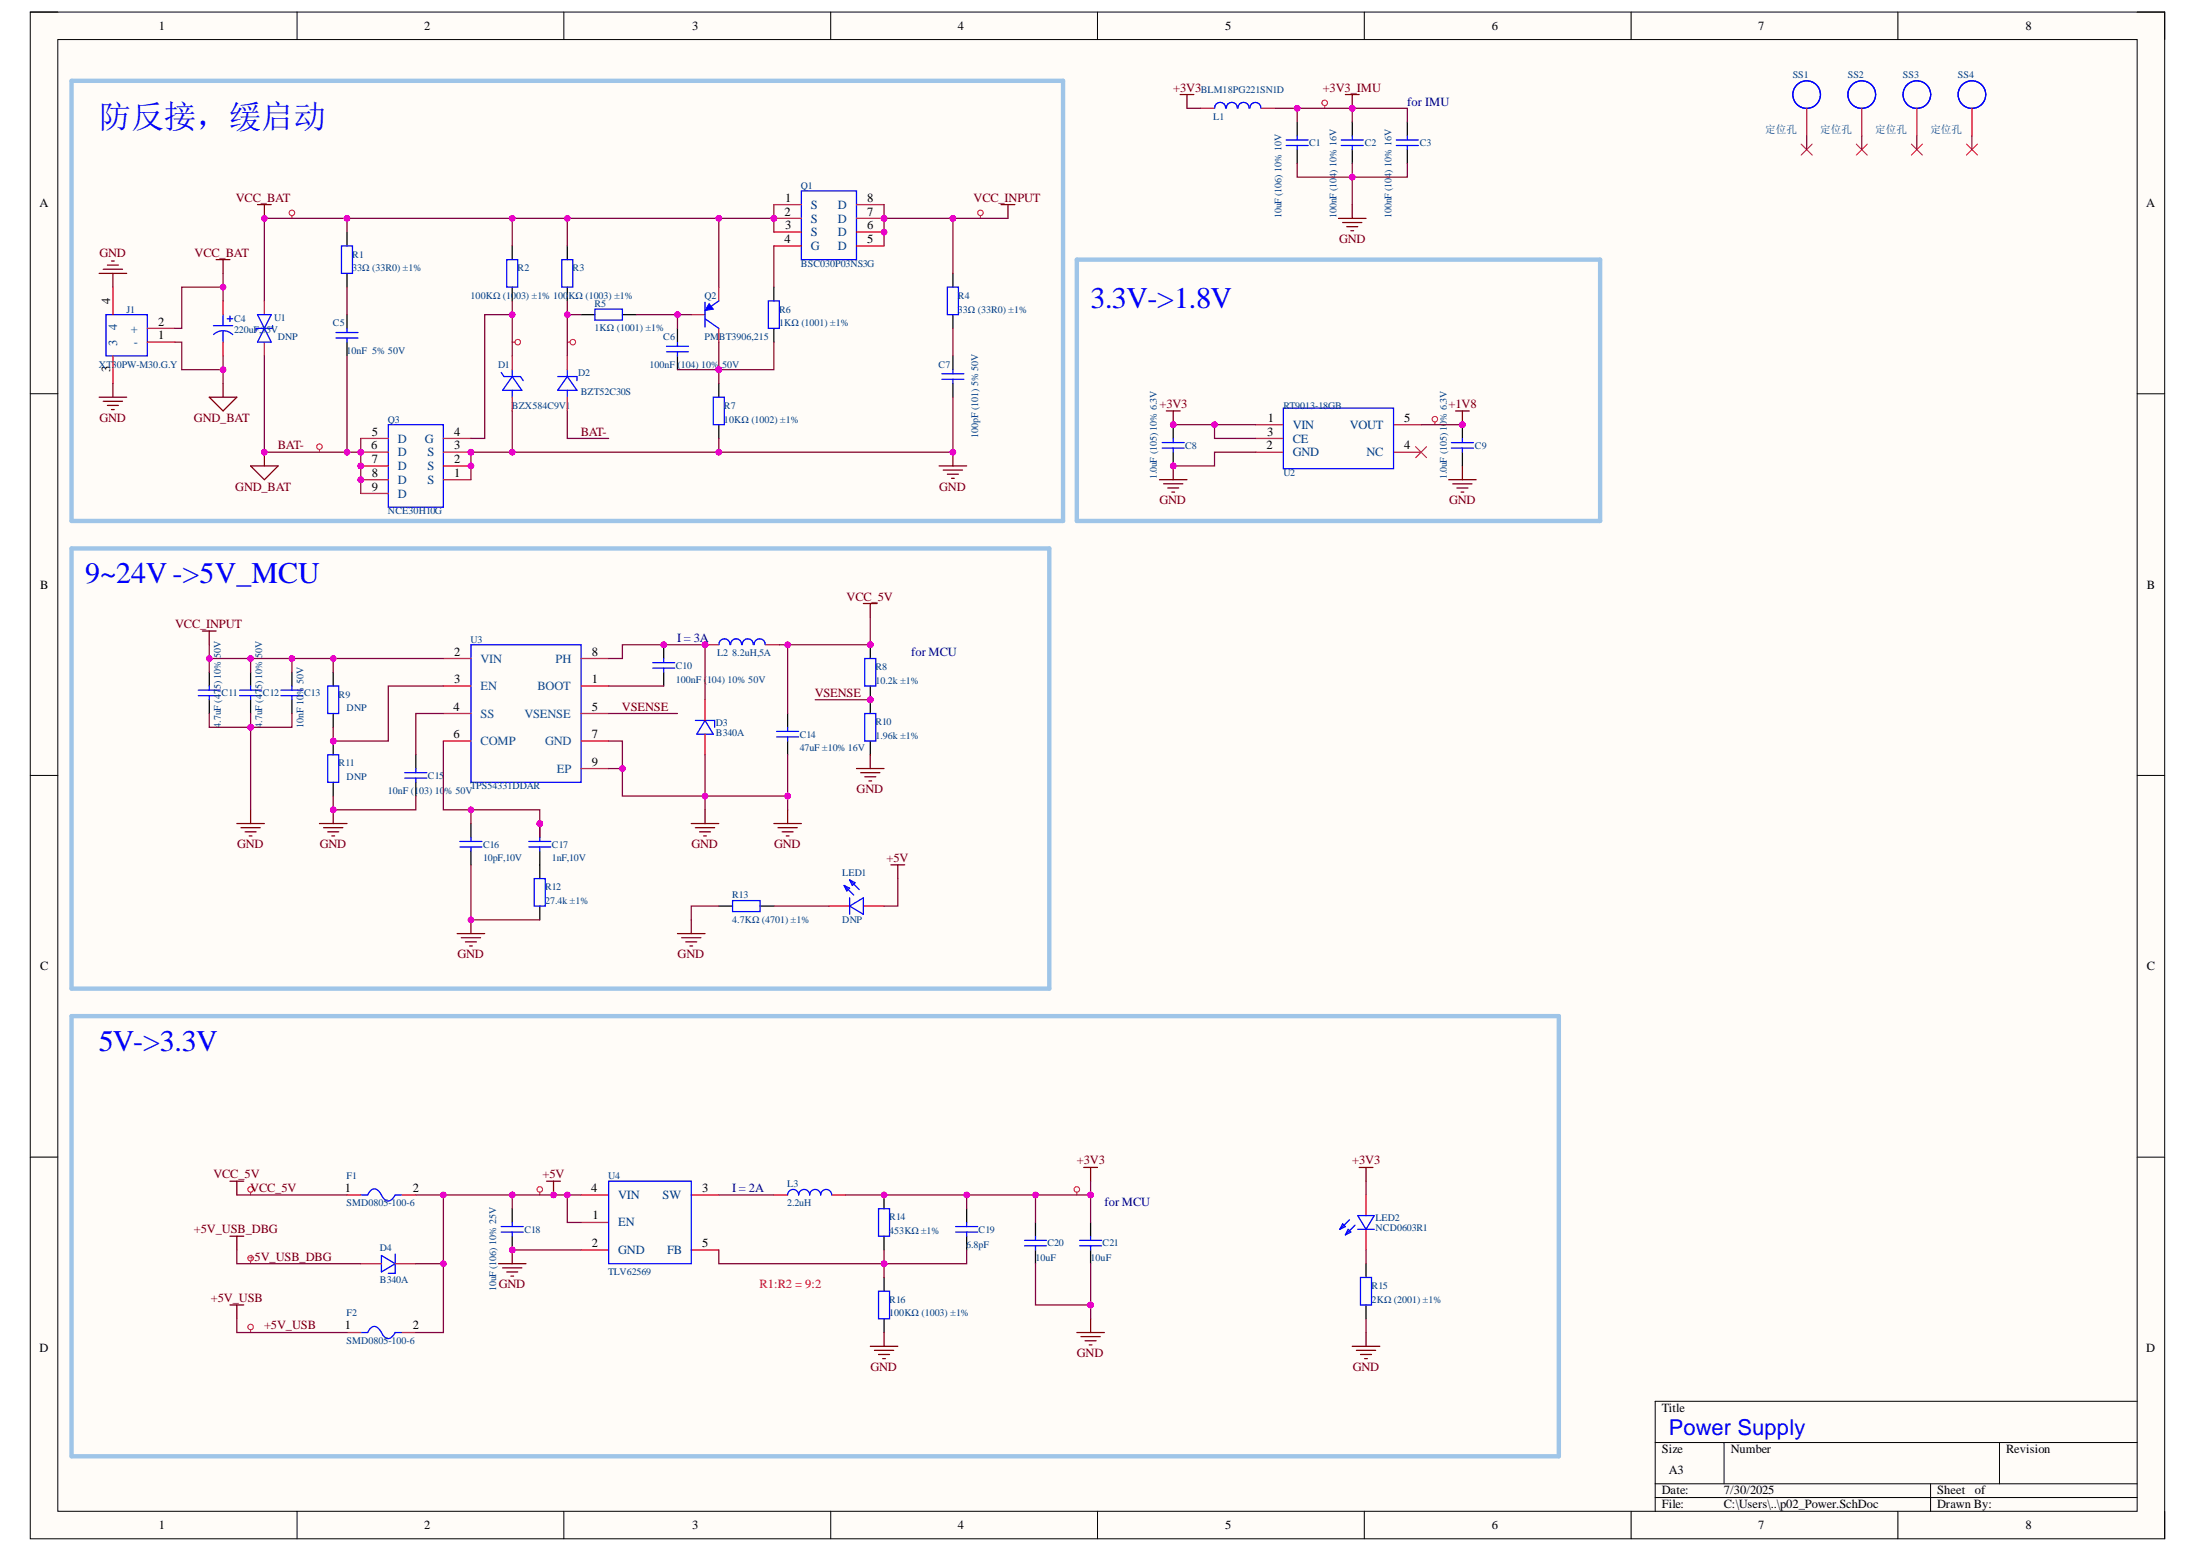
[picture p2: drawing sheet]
<svg xmlns="http://www.w3.org/2000/svg" width="297mm" height="210mm" viewBox="0 0 297 210" stroke-linecap="round" stroke-linejoin="round" font-family="sans-serif">
<defs><g id="words">
<text font-size="4.4" fill="#00f" x="13.4" y="17.3">防反接，缓启动</text>
<g font-size="4.1" fill="#00f">
<text x="147.5" y="41.7">3.3V-&gt;1.8V</text>
<text x="11.5" y="78.9">9~24V-&gt;5V_MCU</text>
<text x="13.4" y="142.1">5V-&gt;3.3V</text>
</g>
<text font-size="3" fill="#00f" x="225.6" y="194.1">Power Supply</text>
<g font-size="1.7">
<text x="21.5" y="4.1">1</text>
<text x="57.4" y="4.1">2</text>
<text x="93.6" y="4.1">3</text>
<text x="129.5" y="4.1">4</text>
<text x="165.6" y="4.1">5</text>
<text x="201.7" y="4.1">6</text>
<text x="237.7" y="4.1">7</text>
<text x="273.8" y="4.1">8</text>
<text x="5.3" y="28">A</text>
<text x="106.1" y="29.2">2</text>
<text x="106.2" y="27.3">1</text>
<text x="117.3" y="29.2">7</text>
<text x="117.3" y="27.3">8</text>
<text x="290.2" y="28">A</text>
<text x="106.1" y="32.9">4</text>
<text x="106.2" y="31">3</text>
<text x="117.3" y="32.9">5</text>
<text x="117.3" y="31">6</text>
<text x="14.9" y="41.1" transform="rotate(-90 14.9 41.1)">4</text>
<text x="21.4" y="45.9">1</text>
<text x="21.4" y="44">2</text>
<text x="14.9" y="50.3" transform="rotate(-90 14.9 50.3)">3</text>
<text x="50.3" y="58.9">5</text>
<text x="61.4" y="58.9">4</text>
<text x="171.3" y="58.9">3</text>
<text x="171.4" y="57.1">1</text>
<text x="189.8" y="57.1">5</text>
<text x="50.2" y="60.8">6</text>
<text x="50.3" y="62.6">7</text>
<text x="50.3" y="64.5">8</text>
<text x="61.4" y="64.5">1</text>
<text x="61.4" y="62.6">2</text>
<text x="61.4" y="60.8">3</text>
<text x="171.2" y="60.8">2</text>
<text x="189.8" y="60.8">4</text>
<text x="50.3" y="66.4">9</text>
<text x="5.4" y="79.6">B</text>
<text x="290.3" y="79.6">B</text>
<text x="61.4" y="88.7">2</text>
<text x="80" y="88.7">8</text>
<text x="61.4" y="92.4">3</text>
<text x="80" y="92.4">1</text>
<text x="61.3" y="96.1">4</text>
<text x="61.3" y="99.8">6</text>
<text x="80" y="96.1">5</text>
<text x="80" y="99.8">7</text>
<text x="80" y="103.6">9</text>
<text x="5.4" y="131.2">C</text>
<text x="290.3" y="131.2">C</text>
<text x="46.6" y="161.2">1</text>
<text x="55.8" y="161.2">2</text>
<text x="79.9" y="161.2">4</text>
<text x="94.9" y="161.2">3</text>
<text x="80.1" y="164.9">1</text>
<text x="80" y="168.6">2</text>
<text x="94.9" y="168.6">5</text>
<text x="46.6" y="179.8">1</text>
<text x="55.8" y="179.8">2</text>
<text x="5.3" y="182.8">D</text>
<text x="290.2" y="182.8">D</text>
<text x="224.7" y="191">Title</text>
<text x="224.7" y="196.5">Size</text>
<text x="234" y="196.5">Number</text>
<text x="271.2" y="196.5">Revision</text>
<text x="224.7" y="202.1">Date:</text>
<text x="224.7" y="204">File:</text>
<text x="225.6" y="199.3">A3</text>
<text x="233.1" y="202.1">7/30/2025</text>
<text x="233.1" y="204">C:\Users\..\p02_Power.SchDoc</text>
<text x="261.9" y="202.1">Sheet</text>
<text x="261.9" y="204">Drawn By:</text>
<text x="267" y="202.1">of</text>
<text x="21.5" y="206.8">1</text>
<text x="57.4" y="206.8">2</text>
<text x="93.6" y="206.8">3</text>
<text x="129.5" y="206.8">4</text>
<text x="165.6" y="206.8">5</text>
<text x="201.7" y="206.8">6</text>
<text x="237.7" y="206.8">7</text>
<text x="273.8" y="206.8">8</text>
</g>
<g font-size="1.7" fill="#800000">
<text x="158.6" y="12.4">+3V3</text>
<text x="178.8" y="12.4">+3V3_IMU</text>
<text x="31.9" y="27.3">VCC_BAT</text>
<text x="131.6" y="27.3">VCC_INPUT</text>
<text x="13.5" y="34.7">GND</text>
<text x="26.3" y="34.7">VCC_BAT</text>
<text x="181" y="32.9">GND</text>
<text x="13.5" y="57.1">GND</text>
<text x="26.2" y="57.1">GND_BAT</text>
<text x="78.5" y="58.9">BAT-</text>
<text x="156.8" y="55.2">+3V3</text>
<text x="195.8" y="55.2">+1V8</text>
<text x="37.6" y="60.8">BAT-</text>
<text x="31.8" y="66.4">GND_BAT</text>
<text x="127" y="66.4">GND</text>
<text x="156.8" y="68.2">GND</text>
<text x="195.9" y="68.2">GND</text>
<text x="114.5" y="81.2">VCC_5V</text>
<text x="23.7" y="85">VCC_INPUT</text>
<text x="110.1" y="94.3">VSENSE</text>
<text x="84.1" y="96.1">VSENSE</text>
<text x="115.8" y="107.3">GND</text>
<text x="32.1" y="114.7">GND</text>
<text x="43.2" y="114.7">GND</text>
<text x="93.5" y="114.7">GND</text>
<text x="104.6" y="114.7">GND</text>
<text x="119.9" y="116.6">+5V</text>
<text x="61.8" y="129.6">GND</text>
<text x="91.6" y="129.6">GND</text>
<text x="28.8" y="159.3">VCC_5V</text>
<text x="33.8" y="161.2">VCC_5V</text>
<text x="73.3" y="159.3">+5V</text>
<text x="145.6" y="157.5">+3V3</text>
<text x="182.8" y="157.5">+3V3</text>
<text x="26.2" y="166.8">+5V_USB_DBG</text>
<text x="33.5" y="170.5">+5V_USB_DBG</text>
<text x="28.5" y="176.1">+5V_USB</text>
<text x="35.7" y="179.8">+5V_USB</text>
<text x="67.4" y="174.2">GND</text>
<text x="117.7" y="185.4">GND</text>
<text x="145.6" y="183.5">GND</text>
<text x="182.9" y="185.4">GND</text>
</g>
<g font-size="1.7" fill="#000080">
<text x="190.3" y="14.3">for IMU</text>
<text x="91.5" y="86.8">I = 3A</text>
<text x="123.2" y="88.7">for MCU</text>
<text x="99" y="161.2">I = 2A</text>
<text x="149.3" y="163.1">for MCU</text>
</g>
<g font-size="1.7" fill="#004080">
<text x="109.6" y="28.2">S</text>
<text x="113.3" y="28.2">D</text>
<text x="109.6" y="30.1">S</text>
<text x="109.6" y="32">S</text>
<text x="109.6" y="33.8">G</text>
<text x="113.3" y="33.8">D</text>
<text x="113.3" y="32">D</text>
<text x="113.3" y="30.1">D</text>
<text x="15.8" y="46.8" transform="rotate(-90 15.8 46.8)">3</text>
<text x="15.8" y="44.6" transform="rotate(-90 15.8 44.6)">4</text>
<text x="17.7" y="45">+</text>
<text x="18.1" y="46.8">-</text>
<text x="53.8" y="59.9">D</text>
<text x="57.4" y="59.9">G</text>
<text x="174.8" y="59.9">CE</text>
<text x="174.8" y="58">VIN</text>
<text x="182.5" y="58">VOUT</text>
<text x="53.8" y="61.7">D</text>
<text x="53.8" y="63.6">D</text>
<text x="53.8" y="65.4">D</text>
<text x="57.8" y="65.4">S</text>
<text x="57.8" y="63.6">S</text>
<text x="57.8" y="61.7">S</text>
<text x="174.8" y="61.7">GND</text>
<text x="184.8" y="61.7">NC</text>
<text x="53.8" y="67.3">D</text>
<text x="83.6" y="165.9">EN</text>
<text x="83.6" y="162.1">VIN</text>
<text x="89.6" y="162.1">SW</text>
<text x="83.6" y="169.6">GND</text>
<text x="90.2" y="169.6">FB</text>
</g>
<g font-size="1.7" fill="#0b5394">
<text x="65" y="89.6">VIN</text>
<text x="75.1" y="89.6">PH</text>
<text x="65" y="93.3">EN</text>
<text x="72.7" y="93.3">BOOT</text>
<text x="65" y="97">SS</text>
<text x="65" y="100.8">COMP</text>
<text x="70.9" y="97">VSENSE</text>
<text x="73.7" y="100.8">GND</text>
<text x="75.3" y="104.5">EP</text>
</g>
<text font-size="1.7" fill="#f00" x="102.7" y="174.2">R1:R2 = 9:2</text>
<g font-size="1.4" fill="#004080">
<text x="242.4" y="10.6">SS1</text>
<text x="249.8" y="10.6">SS2</text>
<text x="257.3" y="10.6">SS3</text>
<text x="264.7" y="10.6">SS4</text>
<text x="162.3" y="12.5">BLM18PG221SN1D</text>
<text x="164" y="16.2">L1</text>
<text x="177" y="19.7">C1</text>
<text x="184.5" y="19.7">C2</text>
<text x="192" y="19.7">C3</text>
<text x="238.7" y="18">定位孔</text>
<text x="246.1" y="18">定位孔</text>
<text x="253.5" y="18">定位孔</text>
<text x="261" y="18">定位孔</text>
<text x="108.3" y="25.5">Q1</text>
<text x="173.3" y="29.5" transform="rotate(-90 173.3 29.5)">10uF (106) 10% 10V</text>
<text x="180.7" y="29.5" transform="rotate(-90 180.7 29.5)">100nF (104) 10% 16V</text>
<text x="188.1" y="29.5" transform="rotate(-90 188.1 29.5)">100nF (104) 10% 16V</text>
<text x="47.6" y="34.8">R1</text>
<text x="47.6" y="36.7">33Ω (33R0) ±1%</text>
<text x="63.6" y="40.4">100KΩ (1003) ±1% 100KΩ (1003) ±1%</text>
<text x="70" y="36.7">R2</text>
<text x="77.4" y="36.7">R3</text>
<text x="80.4" y="41.5">R5</text>
<text x="95.3" y="40.4">Q2</text>
<text x="108.3" y="36.1">BSC030P03NS3G</text>
<text x="129.5" y="40.4">R4</text>
<text x="17.1" y="42.3">J1</text>
<text x="31.6" y="43.5">C4</text>
<text x="31.6" y="45.1">220uF,35V</text>
<text x="37.1" y="43.4">U1</text>
<text x="37.6" y="46">DNP</text>
<text x="45" y="44.1">C5</text>
<text x="46.9" y="47.8">10nF 5% 50V</text>
<text x="80.4" y="44.8">1KΩ (1001) ±1%</text>
<text x="89.7" y="46">C6</text>
<text x="95.3" y="46">PMBT3906,215</text>
<text x="105.3" y="42.3">R6</text>
<text x="105.3" y="44.1">1KΩ (1001) ±1%</text>
<text x="129.5" y="42.3">33Ω (33R0) ±1%</text>
<text x="13.4" y="49.7">XT30PW-M30.G.Y</text>
<text x="67.3" y="49.7">D1</text>
<text x="78.2" y="50.8">D2</text>
<text x="78.5" y="53.4">BZT52C30S</text>
<text x="87.8" y="49.7">100nF (104) 10%</text>
<text x="97.6" y="49.7">50V</text>
<text x="126.9" y="49.7">C7</text>
<text x="52.5" y="57.1">Q3</text>
<text x="69.2" y="55.3">BZX584C9V1</text>
<text x="97.9" y="55.3">R7</text>
<text x="97.9" y="57.1">10KΩ (1002) ±1%</text>
<text x="132.2" y="59.3" transform="rotate(-90 132.2 59.3)">100pF (101) 5% 50V</text>
<text x="173.5" y="55.3">RT9013-18GB</text>
<text x="156.4" y="64.8" transform="rotate(-90 156.4 64.8)">1.0uF (105) 10% 6.3V</text>
<text x="160.2" y="60.7">C8</text>
<text x="173.5" y="64.4">U2</text>
<text x="195.6" y="64.8" transform="rotate(-90 195.6 64.8)">1.0uF (105) 10% 6.3V</text>
<text x="199.4" y="60.7">C9</text>
<text x="52.5" y="69.6">NCE30H10G</text>
<text x="29.9" y="89" transform="rotate(-90 29.9 89)">50V</text>
<text x="35.4" y="89" transform="rotate(-90 35.4 89)">50V</text>
<text x="63.6" y="86.9">U3</text>
<text x="97" y="88.8">L2</text>
<text x="99" y="88.8">8.2uH,5A</text>
<text x="29.9" y="94.2">C11</text>
<text x="35.5" y="94.2">C12</text>
<text x="41.1" y="94.2">C13</text>
<text x="45.8" y="94.3">R9</text>
<text x="91.4" y="90.5">C10</text>
<text x="91.4" y="92.3">100nF (</text>
<text x="95.6" y="92.3">104) 10% 50V</text>
<text x="118.4" y="90.6">R8</text>
<text x="118.4" y="92.5">10.2k ±1%</text>
<text x="29.9" y="98.4" transform="rotate(-90 29.9 98.4)">4.7uF (475) 10%</text>
<text x="35.4" y="98.4" transform="rotate(-90 35.4 98.4)">4.7uF (475) 10%</text>
<text x="41" y="98.4" transform="rotate(-90 41 98.4)">10nF 10% 50V</text>
<text x="46.9" y="96.2">DNP</text>
<text x="96.8" y="98.2">D3</text>
<text x="96.8" y="99.5">B340A</text>
<text x="108.1" y="99.7">C14</text>
<text x="108.1" y="101.6">47uF ±10% 16V</text>
<text x="118.4" y="98.1">R10</text>
<text x="118.4" y="99.9">1.96k ±1%</text>
<text x="45.8" y="103.6">R11</text>
<text x="46.9" y="105.5">DNP</text>
<text x="52.5" y="107.4">10nF (103) 10% 50V</text>
<text x="57.9" y="105.3">C15</text>
<text x="63.6" y="106.8">TPS54331DDAR</text>
<text x="65.3" y="114.6">C16</text>
<text x="65.3" y="116.5">10pF,10V</text>
<text x="74.6" y="114.6">C17</text>
<text x="74.6" y="116.5">1nF,10V</text>
<text x="113.9" y="118.5">LED1</text>
<text x="73.7" y="120.4">R12</text>
<text x="73.7" y="122.2">27.4k ±1%</text>
<text x="99" y="121.5">R13</text>
<text x="99" y="124.9">4.7KΩ (4701) ±1%</text>
<text x="113.9" y="124.9">DNP</text>
<text x="46.9" y="159.4">F1</text>
<text x="82.2" y="159.4">U4</text>
<text x="106.4" y="160.5">L3</text>
<text x="46.9" y="163.1">SMD0805-100-6</text>
<text x="70.9" y="166.7">C18</text>
<text x="106.4" y="163.1">2.2uH</text>
<text x="120.2" y="165">R14</text>
<text x="120.2" y="166.9">453KΩ ±1%</text>
<text x="132.3" y="166.7">C19</text>
<text x="185.9" y="165.2">LED2</text>
<text x="185.9" y="166.5">NCD0603R1</text>
<text x="51.4" y="169.1">D4</text>
<text x="51.4" y="173.5">B340A</text>
<text x="82.2" y="172.4">TLV62569</text>
<text x="130.6" y="168.7">6.8pF</text>
<text x="140" y="170.6">10uF</text>
<text x="141.6" y="168.6">C20</text>
<text x="147.5" y="170.6">10uF</text>
<text x="149.1" y="168.6">C21</text>
<text x="46.9" y="178">F2</text>
<text x="67.1" y="174.6" transform="rotate(-90 67.1 174.6)">10uF (106) 10% 25V</text>
<text x="120.2" y="176.2">R16</text>
<text x="120.2" y="178">100KΩ (1003) ±1%</text>
<text x="185.4" y="174.3">R15</text>
<text x="185.4" y="176.2">2KΩ (2001) ±1%</text>
<text x="46.9" y="181.7">SMD0805-100-6</text>
</g>
</g></defs>
<path d="M4.1 1.6h288.6v206.5h-288.6z" fill-rule="evenodd" fill="#fffcf8"/>
<path d="M4.1 1.6h288.6v206.5h-288.6z" fill="none" stroke="#000" stroke-width=".14"/>
<path d="M7.8 5.4h281.1v199h-281.1z" fill-rule="evenodd" fill="#fffcf8"/>
<g fill="none" stroke="#000" stroke-width=".14">
<path d="M4.1 1.6h3.7M7.8 5.4h281.1v199h-281.1zM40.2 1.6v3.8M76.2 1.6v3.8M112.3 1.6v3.8M148.4 1.6v3.8M184.5 1.6v3.8M220.5 1.6v3.8M256.6 1.6v3.8M288.9 1.6h3.8v3.8M4.1 53.3h3.7M288.9 53.3h3.8"/>
<path d="M4.1 104.9h3.7M288.9 104.9h3.8M4.1 156.5h3.7M288.9 156.5h3.8M223.8 195.1h65.1M233.1 195.1v5.6M270.3 195.1v5.6M288.9 189.5h-65.1v14.9M40.2 204.4v3.7M76.2 204.4v3.7M112.3 204.4v3.7M148.4 204.4v3.7"/>
<path d="M184.5 204.4v3.7M220.5 204.4v3.7M223.8 200.7h65.1M223.8 202.5h65.1M256.6 204.4v3.7M261 200.7v3.7M292.7 204.4v3.7"/>
</g>
<path d="M35.7 40.7v1.9M35.7 46.3v1.8M69.3 48.1v1.9M69.3 53.7v1.9" fill="none" stroke="#f00" stroke-width=".17"/>
<g fill="none" stroke="#00f" stroke-width=".17">
<path d="M46.2 33.3h1.5v3.7h-1.5zM68.5 35.1h1.5v3.7h-1.5zM76 35.1h1.4v3.7h-1.4zM128.1 38.8h1.5v3.8h-1.5zM34.8 42.6h1.9l-1.9 3.7h1.9zM36.9 44v.4h-2.3v.4M45.4 45h3M45.4 45.7h3M46.9 44.4v.6M46.9 45.7v.6M67.8 50.4l.3 .5h2.3l.3 .6M69.3 50v.9"/>
<path d="M69.3 52.8v.9M69.3 50.9l1.3 1.9h-2.6zM80.4 41.8h3.7v1.5h-3.7zM96.4 53.7h1.5v3.7h-1.5zM127.3 50.6h3M127.3 51.3h3M128.8 50v.6M128.8 51.3v.6"/>
</g>
<g fill="none" stroke="#000" stroke-width=".17">
<path d="M46.9 31.4v1.9M46.9 37v1.8M69.3 33.3v1.8M69.3 38.8v1.9M76.7 33.3v1.8M76.7 38.8v1.9M128.8 37v1.8M46.9 42.6v1.8M46.9 46.3v1.8M78.6 42.6h1.8M84.1 42.6h1.9M97.2 51.9v1.8"/>
<path d="M97.2 57.4v1.9M128.8 42.6v1.8M128.8 48.1v1.9M128.8 51.9v1.8"/>
</g>
<circle cx="63.7" cy="63" r=".37" fill="#f0f"/>
<circle cx="63.7" cy="63" r=".37" fill="none" stroke="#f0f" stroke-width=".14"/>
<circle cx="63.7" cy="61.2" r=".37" fill="#f0f"/>
<circle cx="63.7" cy="61.2" r=".37" fill="none" stroke="#f0f" stroke-width=".14"/>
<circle cx="48.8" cy="61.2" r=".37" fill="#f0f"/>
<circle cx="48.8" cy="61.2" r=".37" fill="none" stroke="#f0f" stroke-width=".14"/>
<circle cx="48.8" cy="63" r=".37" fill="#f0f"/>
<circle cx="48.8" cy="63" r=".37" fill="none" stroke="#f0f" stroke-width=".14"/>
<circle cx="48.8" cy="64.9" r=".37" fill="#f0f"/>
<circle cx="48.8" cy="64.9" r=".37" fill="none" stroke="#f0f" stroke-width=".14"/>
<path d="M52.5 57.4h7.4v11.2h-7.4z" fill="none" stroke="#00f" stroke-width=".17"/>
<path d="M59.9 64.9h3.8M59.9 63h3.8" fill="none" stroke="#f00" stroke-width=".17"/>
<circle cx="63.7" cy="63" r=".37" fill="#f0f"/>
<circle cx="63.7" cy="63" r=".37" fill="none" stroke="#f0f" stroke-width=".14"/>
<path d="M59.9 61.2h3.8" fill="none" stroke="#f00" stroke-width=".17"/>
<circle cx="63.7" cy="61.2" r=".37" fill="#f0f"/>
<circle cx="63.7" cy="61.2" r=".37" fill="none" stroke="#f0f" stroke-width=".14"/>
<path d="M48.8 59.3h3.7M59.9 59.3h3.8M48.8 61.2h3.7" fill="none" stroke="#f00" stroke-width=".17"/>
<circle cx="48.8" cy="61.2" r=".37" fill="#f0f"/>
<circle cx="48.8" cy="61.2" r=".37" fill="none" stroke="#f0f" stroke-width=".14"/>
<path d="M48.8 63h3.7" fill="none" stroke="#f00" stroke-width=".17"/>
<circle cx="48.8" cy="63" r=".37" fill="#f0f"/>
<circle cx="48.8" cy="63" r=".37" fill="none" stroke="#f0f" stroke-width=".14"/>
<path d="M48.8 64.9h3.7" fill="none" stroke="#f00" stroke-width=".17"/>
<circle cx="48.8" cy="64.9" r=".37" fill="#f0f"/>
<circle cx="48.8" cy="64.9" r=".37" fill="none" stroke="#f0f" stroke-width=".14"/>
<path d="M48.8 66.7h3.7" fill="none" stroke="#f00" stroke-width=".17"/>
<circle cx="104.6" cy="29.5" r=".37" fill="#f0f"/>
<circle cx="104.6" cy="29.5" r=".37" fill="none" stroke="#f0f" stroke-width=".14"/>
<circle cx="119.5" cy="31.4" r=".37" fill="#f0f"/>
<circle cx="119.5" cy="31.4" r=".37" fill="none" stroke="#f0f" stroke-width=".14"/>
<circle cx="119.5" cy="29.5" r=".37" fill="#f0f"/>
<circle cx="119.5" cy="29.5" r=".37" fill="none" stroke="#f0f" stroke-width=".14"/>
<path d="M108.4 25.8h7.4v9.3h-7.4z" fill="none" stroke="#00f" stroke-width=".17"/>
<path d="M104.6 27.7h3.8M104.6 29.5h3.8" fill="none" stroke="#f00" stroke-width=".17"/>
<circle cx="104.6" cy="29.5" r=".37" fill="#f0f"/>
<circle cx="104.6" cy="29.5" r=".37" fill="none" stroke="#f0f" stroke-width=".14"/>
<path d="M104.6 31.4h3.8M104.6 33.3h3.8M115.8 31.4h3.7M115.8 33.3h3.7" fill="none" stroke="#f00" stroke-width=".17"/>
<circle cx="119.5" cy="31.4" r=".37" fill="#f0f"/>
<circle cx="119.5" cy="31.4" r=".37" fill="none" stroke="#f0f" stroke-width=".14"/>
<path d="M115.8 29.5h3.7" fill="none" stroke="#f00" stroke-width=".17"/>
<circle cx="119.5" cy="29.5" r=".37" fill="#f0f"/>
<circle cx="119.5" cy="29.5" r=".37" fill="none" stroke="#f0f" stroke-width=".14"/>
<path d="M97.2 38.8v1.9M115.8 27.7h3.7M76.7 48.1v1.9M76.7 53.7v1.9M93.5 42.6h1.8M97.2 44.4v1.9" fill="none" stroke="#f00" stroke-width=".17"/>
<path d="M75.4 50.9h2.6v.6M76.7 50.9l1.3 1.9h-2.6zM76.7 50v.9M76.7 52.8v.9M95.3 40.9v3.3M95.3 43.1l1.9 1.3M97.2 40.7l-1.3 .9" fill="none" stroke="#00f" stroke-width=".17"/>
<path d="M95.9 41.1l.5 .7-1.1 .2z" fill="#00f"/>
<path d="M95.9 41.1l.5 .7-1.1 .2z" fill="none" stroke="#00f" stroke-width=".14"/>
<path d="M91.6 44.4v1.9M91.6 48.1v1.9M28.3 90.9v1.9M28.3 94.6v1.9M33.9 90.9v1.9M33.9 94.6v1.9M39.5 90.9v1.9M39.5 94.6v1.9M56.2 102.1v1.8M56.2 105.8v1.9" fill="none" stroke="#000" stroke-width=".17"/>
<g fill="none" stroke="#00f" stroke-width=".17">
<path d="M90.1 46.8h3M90.1 47.6h3M91.6 46.3v.5M91.6 47.6v.5M26.8 93.3h3M26.8 94.1h3M28.3 92.8v.5M28.3 94.1v.5M32.4 93.3h3M32.4 94.1h3M33.9 92.8v.5M33.9 94.1v.5"/>
<path d="M38 93.3h3M38 94.1h3M39.5 92.8v.5M39.5 94.1v.5M63.7 87.2h14.9v18.6h-14.9zM54.7 104.5h3M54.7 105.2h3M56.2 103.9v.6M56.2 105.2v.6"/>
</g>
<path d="M9.7 10.9h134v59.6h-134z" fill="none" stroke="#9fc5e8" stroke-width=".59"/>
<path d="M135.3 27.7h1.9M136.3 27.7v1.8" fill="none" stroke="#800000" stroke-width=".17"/>
<path d="M59.9 92.8h3.8M59.9 89.1h3.8M59.9 96.5h3.8M78.6 92.8h3.7M78.6 89.1h3.7M78.6 96.5h3.7M59.9 100.2h3.8M78.6 100.2h3.7M78.6 103.9h3.7" fill="none" stroke="#f00" stroke-width=".17"/>
<circle cx="89.7" cy="87.2" r=".37" fill="#f0f"/>
<circle cx="89.7" cy="87.2" r=".37" fill="none" stroke="#f0f" stroke-width=".14"/>
<path d="M89.7 87.2v1.9" fill="none" stroke="#000" stroke-width=".17"/>
<circle cx="89.7" cy="87.2" r=".37" fill="#f0f"/>
<circle cx="89.7" cy="87.2" r=".37" fill="none" stroke="#f0f" stroke-width=".14"/>
<path d="M89.7 90.9v1.9" fill="none" stroke="#000" stroke-width=".17"/>
<path d="M88.2 90.4h3M88.2 89.6h3M89.7 89.1v.5M89.7 90.4v.5" fill="none" stroke="#00f" stroke-width=".17"/>
<circle cx="95.3" cy="87.2" r=".37" fill="#f0f"/>
<circle cx="95.3" cy="87.2" r=".37" fill="none" stroke="#f0f" stroke-width=".14"/>
<path d="M95.3 87.2h1.9M103.5 87.2h1.9" fill="none" stroke="#f00" stroke-width=".17"/>
<circle cx="95.3" cy="87.2" r=".37" fill="#f0f"/>
<circle cx="95.3" cy="87.2" r=".37" fill="none" stroke="#f0f" stroke-width=".14"/>
<path d="M94 97.4h2.6v1M95.3 97.4l1.1 1.9h-2.2zM97.2 87.2a.74 .74 0 0 1 .7-.8 .74 .74 0 0 1 .8 .8M98.8 87.2a.74 .74 0 0 1 .7-.8 .74 .74 0 0 1 .8 .8M100.4 87.2a.74 .74 0 0 1 .7-.8 .74 .74 0 0 1 .7 .8M102 87.2a.74 .74 0 0 1 .7-.8 .74 .74 0 0 1 .7 .8" fill="none" stroke="#00f" stroke-width=".17"/>
<path d="M95.3 94.6v2.8M95.3 99.3v2.8" fill="none" stroke="#f00" stroke-width=".17"/>
<path d="M27.4 85.3h1.8M28.3 85.3v1.9" fill="none" stroke="#800000" stroke-width=".17"/>
<circle cx="117.7" cy="94.6" r=".37" fill="#f0f"/>
<circle cx="117.7" cy="94.6" r=".37" fill="none" stroke="#f0f" stroke-width=".14"/>
<path d="M117.7 94.6v1.9" fill="none" stroke="#000" stroke-width=".17"/>
<circle cx="117.7" cy="94.6" r=".37" fill="#f0f"/>
<circle cx="117.7" cy="94.6" r=".37" fill="none" stroke="#f0f" stroke-width=".14"/>
<path d="M117.7 100.2v1.9" fill="none" stroke="#000" stroke-width=".17"/>
<path d="M116.9 96.5h1.5v3.7h-1.5z" fill="none" stroke="#00f" stroke-width=".17"/>
<circle cx="117.7" cy="87.2" r=".37" fill="#f0f"/>
<circle cx="117.7" cy="87.2" r=".37" fill="none" stroke="#f0f" stroke-width=".14"/>
<circle cx="117.7" cy="94.6" r=".37" fill="#f0f"/>
<circle cx="117.7" cy="94.6" r=".37" fill="none" stroke="#f0f" stroke-width=".14"/>
<path d="M117.7 87.2v1.9" fill="none" stroke="#000" stroke-width=".17"/>
<circle cx="117.7" cy="87.2" r=".37" fill="#f0f"/>
<circle cx="117.7" cy="87.2" r=".37" fill="none" stroke="#f0f" stroke-width=".14"/>
<path d="M117.7 92.8v1.8" fill="none" stroke="#000" stroke-width=".17"/>
<circle cx="117.7" cy="94.6" r=".37" fill="#f0f"/>
<circle cx="117.7" cy="94.6" r=".37" fill="none" stroke="#f0f" stroke-width=".14"/>
<path d="M44.3 92.8h1.5v3.7h-1.5zM116.9 89.1h1.5v3.7h-1.5z" fill="none" stroke="#00f" stroke-width=".17"/>
<path d="M45 90.9v1.9M45 96.5v1.9" fill="none" stroke="#000" stroke-width=".17"/>
<circle cx="45.1" cy="100.2" r=".37" fill="#f0f"/>
<circle cx="45.1" cy="100.2" r=".37" fill="none" stroke="#f0f" stroke-width=".14"/>
<path d="M45 100.2v1.9" fill="none" stroke="#000" stroke-width=".17"/>
<circle cx="45.1" cy="100.2" r=".37" fill="#f0f"/>
<circle cx="45.1" cy="100.2" r=".37" fill="none" stroke="#f0f" stroke-width=".14"/>
<path d="M45 105.8v1.9M63.7 111.4v1.8M63.7 115.1v1.9M73 117v1.8M73 122.5v1.9" fill="none" stroke="#000" stroke-width=".17"/>
<path d="M44.3 102.1h1.5v3.7h-1.5zM62.2 113.8h3M62.2 114.5h3M63.7 113.2v.6M63.7 114.5v.6M72.2 118.8h1.5v3.7h-1.5z" fill="none" stroke="#00f" stroke-width=".17"/>
<circle cx="73" cy="111.4" r=".37" fill="#f0f"/>
<circle cx="73" cy="111.4" r=".37" fill="none" stroke="#f0f" stroke-width=".14"/>
<path d="M73 111.4v1.8M73 115.1v1.9" fill="none" stroke="#000" stroke-width=".17"/>
<circle cx="73" cy="111.4" r=".37" fill="#f0f"/>
<circle cx="73" cy="111.4" r=".37" fill="none" stroke="#f0f" stroke-width=".14"/>
<path d="M71.5 113.8h3M71.5 114.5h3M73 113.2v.6M73 114.5v.6" fill="none" stroke="#00f" stroke-width=".17"/>
<circle cx="69.3" cy="169.1" r=".37" fill="#f0f"/>
<circle cx="69.3" cy="169.1" r=".37" fill="none" stroke="#f0f" stroke-width=".14"/>
<path d="M69.3 163.5v1.8M69.3 167.2v1.9" fill="none" stroke="#000" stroke-width=".17"/>
<circle cx="69.3" cy="169.1" r=".37" fill="#f0f"/>
<circle cx="69.3" cy="169.1" r=".37" fill="none" stroke="#f0f" stroke-width=".14"/>
<path d="M67.8 166.6h2.9M67.8 165.9h2.9M69.3 165.3v.6M69.3 166.6v.6M106.5 161.6a.75 .75 0 0 1 .7-.7 .75 .75 0 0 1 .8 .7 .75 .75 0 0 1 .7-.7 .75 .75 0 0 1 .8 .7 .74 .74 0 0 1 .7-.7 .74 .74 0 0 1 .8 .7 .75 .75 0 0 1 .7-.7 .75 .75 0 0 1 .7 .7" fill="none" stroke="#00f" stroke-width=".17"/>
<g fill="none" stroke="#800000" stroke-width=".17">
<path d="M31.1 159.7h1.9M32 159.7v1.9M146.5 157.9h1.9M147.5 157.9v1.8M31.1 167.2h1.9M31.1 176.5h1.9M32 167.2v1.9M32 176.5v1.9M67.4 170.9h3.7M68 171.5h2.6M68.5 172h1.5M69.1 172.6h.3"/>
<path d="M69.3 169.1v1.8M147.5 178.4v1.8M145.6 180.2h3.7M146.1 180.8h2.7M146.7 181.3h1.5M147.3 181.9h.3"/>
</g>
<g fill="none" stroke="#f00" stroke-width=".14">
<path d="M33.9 161.2v.4M33.9 170.5v.4M33.9 179.8v.4"/>
<circle cx="33.9" cy="170.2" r=".37"/>
<circle cx="33.9" cy="160.9" r=".37"/>
<circle cx="33.9" cy="179.5" r=".37"/>
</g>
<path d="M104.6 161.6h1.9M112.4 161.6h1.9" fill="none" stroke="#f00" stroke-width=".17"/>
<circle cx="69.3" cy="169.1" r=".37" fill="#f0f"/>
<circle cx="69.3" cy="169.1" r=".37" fill="none" stroke="#f0f" stroke-width=".14"/>
<path d="M169.8 57.4h3.7M169.8 59.3h3.7M188.4 57.4h3.7M169.8 61.2h3.7M188.4 61.2h3.7" fill="none" stroke="#f00" stroke-width=".17"/>
<path d="M173.5 55.2h14.9v8.2h-14.9z" fill="none" stroke="#00f" stroke-width=".17"/>
<circle cx="158.6" cy="63" r=".37" fill="#f0f"/>
<circle cx="158.6" cy="63" r=".37" fill="none" stroke="#f0f" stroke-width=".14"/>
<circle cx="158.6" cy="57.4" r=".37" fill="#f0f"/>
<circle cx="158.6" cy="57.4" r=".37" fill="none" stroke="#f0f" stroke-width=".14"/>
<path d="M158.6 61.2v1.8" fill="none" stroke="#000" stroke-width=".17"/>
<circle cx="158.6" cy="63" r=".37" fill="#f0f"/>
<circle cx="158.6" cy="63" r=".37" fill="none" stroke="#f0f" stroke-width=".14"/>
<path d="M158.6 57.4v1.9" fill="none" stroke="#000" stroke-width=".17"/>
<circle cx="158.6" cy="57.4" r=".37" fill="#f0f"/>
<circle cx="158.6" cy="57.4" r=".37" fill="none" stroke="#f0f" stroke-width=".14"/>
<path d="M157.1 59.9h3M158.6 59.3v.6M157.1 60.6h3M158.6 60.6v.6" fill="none" stroke="#00f" stroke-width=".17"/>
<path d="M157.7 55.6h1.9M158.6 55.6v1.8" fill="none" stroke="#800000" stroke-width=".17"/>
<circle cx="158.6" cy="57.4" r=".37" fill="#f0f"/>
<circle cx="158.6" cy="57.4" r=".37" fill="none" stroke="#f0f" stroke-width=".14"/>
<path d="M156.8 64.9h3.7M157.3 65.4h2.6M157.9 66h1.5M158.4 66.6h.4M158.6 63v1.9" fill="none" stroke="#800000" stroke-width=".17"/>
<circle cx="158.6" cy="63" r=".37" fill="#f0f"/>
<circle cx="158.6" cy="63" r=".37" fill="none" stroke="#f0f" stroke-width=".14"/>
<path d="M191.4 60.4l1.5 1.5M192.9 60.4l-1.5 1.5" fill="none" stroke="#f00" stroke-width=".14"/>
<path d="M196.8 55.6h1.8M197.7 55.6v1.8M195.9 64.9h3.7M196.4 65.4h2.6M197 66h1.5M197.5 66.6h.4M197.7 63v1.9" fill="none" stroke="#800000" stroke-width=".17"/>
<circle cx="197.7" cy="57.4" r=".37" fill="#f0f"/>
<circle cx="197.7" cy="57.4" r=".37" fill="none" stroke="#f0f" stroke-width=".14"/>
<path d="M145.6 35.1h70.7v35.4h-70.7zM9.7 74.2h132.2v59.5h-132.2zM9.7 137.4h201.1v59.6h-201.1z" fill="none" stroke="#9fc5e8" stroke-width=".59"/>
<g fill="none" stroke="#800000" stroke-width=".17">
<path d="M43.2 111.4h3.7M43.7 111.9h2.7M44.3 112.5h1.5M44.9 113.1h.3M45 109.5v1.9M93.5 111.4h3.7M94 111.9h2.6M94.6 112.5h1.5M95.1 113.1h.4M95.3 109.5v1.9M104.6 111.4h3.8M105.2 111.9h2.6"/>
<path d="M105.7 112.5h1.5M106.3 113.1h.4M106.5 109.5v1.9M115.8 103.9h3.7M116.4 104.5h2.6M116.9 105.1h1.5M117.5 105.6h.3M117.7 102.1v1.8"/>
</g>
<circle cx="45.1" cy="109.5" r=".37" fill="#f0f"/>
<circle cx="45.1" cy="109.5" r=".37" fill="none" stroke="#f0f" stroke-width=".14"/>
<path d="M61.8 126.3h3.7M62.4 126.8h2.6M62.9 127.4h1.5M63.5 127.9h.4M63.7 124.4v1.9" fill="none" stroke="#800000" stroke-width=".17"/>
<circle cx="63.7" cy="124.4" r=".37" fill="#f0f"/>
<circle cx="63.7" cy="124.4" r=".37" fill="none" stroke="#f0f" stroke-width=".14"/>
<g fill="none" stroke="#800000" stroke-width=".17">
<path d="M159.6 12.8h1.8M160.5 12.8v1.8M181.9 12.8h1.9M182.8 12.8v1.8M181 29.5h3.7M181.5 30.1h2.6M182.1 30.7h1.5M182.6 31.2h.4M182.8 27.7v1.8M32 111.4h3.7M32.6 111.9h2.6M33.1 112.5h1.5"/>
<path d="M33.7 113.1h.4M33.9 109.5v1.9"/>
</g>
<path d="M162.3 14.6h1.9M170.5 14.6h1.9" fill="none" stroke="#f00" stroke-width=".17"/>
<g fill="none" stroke="#00f" stroke-width=".17">
<path d="M164.2 14.6a.74 .74 0 0 1 .8-.8 .74 .74 0 0 1 .7 .8M165.8 14.6a.74 .74 0 0 1 .7-.8 .74 .74 0 0 1 .8 .8M167.4 14.6a.74 .74 0 0 1 .7-.8 .74 .74 0 0 1 .8 .8M169 14.6a.74 .74 0 0 1 .7-.7 .74 .74 0 0 1 .8 .7M173.9 19.7h3M173.9 18.9h3M175.4 18.4v.5M175.4 19.7v.5M181.3 19.7h3M181.3 18.9h3M182.8 18.4v.5M182.8 19.7v.5"/>
<path d="M188.8 19.7h3M188.8 18.9h3M190.3 18.4v.5M190.3 19.7v.5"/>
</g>
<path d="M175.4 16.5v1.9M182.8 16.5v1.9M190.3 16.5v1.9M175.4 20.2v1.9M182.8 20.2v1.9M190.3 20.2v1.9" fill="none" stroke="#000" stroke-width=".17"/>
<circle cx="182.8" cy="14.7" r=".37" fill="#f0f"/>
<circle cx="182.8" cy="14.7" r=".37" fill="none" stroke="#f0f" stroke-width=".14"/>
<path d="M73.9 159.7h1.9M74.8 159.7v1.9" fill="none" stroke="#800000" stroke-width=".17"/>
<circle cx="74.8" cy="161.6" r=".37" fill="#f0f"/>
<circle cx="74.8" cy="161.6" r=".37" fill="none" stroke="#f0f" stroke-width=".14"/>
<path d="M127 63h3.7M127.5 63.6h2.6M128.1 64.1h1.5M128.6 64.7h.4M128.8 61.2v1.8" fill="none" stroke="#800000" stroke-width=".17"/>
<circle cx="128.8" cy="61.2" r=".37" fill="#f0f"/>
<circle cx="128.8" cy="61.2" r=".37" fill="none" stroke="#f0f" stroke-width=".14"/>
<path d="M14.3 42.6h5.6v5.5h-5.6z" fill="none" stroke="#00f" stroke-width=".17"/>
<path d="M15.3 38.8v3.8M15.3 48.1v3.8M19.9 46.3h3.7M19.9 44.4h3.7" fill="none" stroke="#f00" stroke-width=".17"/>
<path d="M33.9 63h3.7l-1.9 1.9zM35.7 61.2v1.8" fill="none" stroke="#800000" stroke-width=".17"/>
<circle cx="35.7" cy="61.2" r=".37" fill="#f0f"/>
<circle cx="35.7" cy="61.2" r=".37" fill="none" stroke="#f0f" stroke-width=".14"/>
<path d="M29.2 35.1h1.9M30.2 35.1v1.9M34.8 27.7h1.9M35.7 27.7v1.8" fill="none" stroke="#800000" stroke-width=".17"/>
<circle cx="35.7" cy="29.5" r=".37" fill="#f0f"/>
<circle cx="35.7" cy="29.5" r=".37" fill="none" stroke="#f0f" stroke-width=".14"/>
<path d="M112.1 122.5h2.8M116.7 122.5h2.8M184.7 161.6v2.8M184.7 166.3v2.8" fill="none" stroke="#f00" stroke-width=".17"/>
<g fill="none" stroke="#00f" stroke-width=".17">
<path d="M103.9 40.7h1.5v3.7h-1.5zM105 99.7h3M105 98.9h3M106.5 98.4v.5M106.5 99.7v.5M114.1 119.8l1.3 1.3M114.1 119.8l.8 .3-.4 .4zM114.9 119l1.3 1.3M114.9 119l.7 .4-.4 .4zM99 121.8h3.8v1.5h-3.8zM114.9 122.5l1.8-1.1v2.3zM114.9 121.4v2.3"/>
<path d="M181.5 165.5l.4 .4-.8 .4zM182.3 166.3l.3 .3-.7 .4zM182.5 165l-1.4 1.3M183.2 165.7l-1.3 1.3M183.6 164.4h2.2l-1.1 1.9zM183.6 166.3h2.2M183.9 172.8h1.5v3.7h-1.5z"/>
</g>
<g fill="none" stroke="#800000" stroke-width=".17">
<path d="M28.3 53.7h3.7l-1.8 1.9zM30.2 51.9v1.8M116.7 81.6h1.9M117.7 81.6v1.9M91.6 126.3h3.7M92.2 126.8h2.6M92.7 127.4h1.5M93.3 127.9h.3M93.5 124.4v1.9M183.8 157.9h1.8M184.7 157.9v1.9M182.8 182.1h3.8"/>
<path d="M183.4 182.6h2.6M183.9 183.2h1.5M184.5 183.8h.4M184.7 180.2v1.9"/>
</g>
<path d="M104.6 38.8v1.9M104.6 44.4v1.9M106.5 96.5v1.9M106.5 100.2v1.9M97.2 122.5h1.8M102.8 122.5h1.8M184.7 170.9v1.9M184.7 176.5v1.9" fill="none" stroke="#000" stroke-width=".17"/>
<circle cx="197.7" cy="57.4" r=".37" fill="#f0f"/>
<circle cx="197.7" cy="57.4" r=".37" fill="none" stroke="#f0f" stroke-width=".14"/>
<path d="M197.7 57.4v1.9M197.7 61.2v1.8" fill="none" stroke="#000" stroke-width=".17"/>
<circle cx="197.7" cy="57.4" r=".37" fill="#f0f"/>
<circle cx="197.7" cy="57.4" r=".37" fill="none" stroke="#f0f" stroke-width=".14"/>
<g fill="none" stroke="#00f" stroke-width=".17">
<path d="M28.9 44h2.6M28.9 45.2a1.86 1.86 0 0 1 2.6 .1M30.2 42.6v1.4M30.2 44.8v1.5M30.7 43.1h.8M31.1 42.7v.8M196.2 59.9h3M197.7 59.3v.6M196.2 60.6h3M197.7 60.6v.6M82.3 159.7h11.2v11.2h-11.2zM48.8 161.6h.9l.1-.1a.91 .91 0 0 1 .9-.7 .91 .91 0 0 1 .8 .8 .95 .95 0 0 0 1.3 .7l.6-.7h1"/>
<path d="M51.6 169.8l1.8 1.1-1.8 1.1zM53.4 169.6v2.6h-.9M129.2 165.9h3M129.2 166.6h3M130.7 165.3v.6M130.7 166.6v.6M138.5 168.5h3M138.5 167.8h3M140 167.2v.6M140 168.5v.6M146 168.5h2.9M146 167.8h2.9"/>
<path d="M147.5 167.2v.6M147.5 168.5v.6M48.8 180.2h.9l.1-.1a.89 .89 0 0 1 .9-.7 .89 .89 0 0 1 .8 .7 1.2 1.2 0 0 0 1.1 .9l.4-.2 .4-.6h1"/>
<circle cx="244.3" cy="12.8" r="1.87"/>
<circle cx="251.7" cy="12.8" r="1.87"/>
<circle cx="259.2" cy="12.8" r="1.87"/>
<circle cx="266.6" cy="12.8" r="1.87"/>
</g>
<g fill="none" stroke="#f00" stroke-width=".14">
<path d="M179.1 14.3v.3M243.5 19.5l1.5 1.5M245 19.5l-1.5 1.5M251 19.5l1.5 1.5M252.5 19.5l-1.5 1.5M258.4 19.5l1.5 1.5M259.9 19.5l-1.5 1.5M265.9 19.5l1.5 1.5M267.4 19.5l-1.5 1.5M39.5 29.2v.3M132.6 29.2v.3M69.3 46.3h.3"/>
<path d="M76.7 46.3h.4M194 57.1v.3M43.2 60.8v.4M73 161.2v.4M145.6 161.2v.4"/>
<circle cx="179.1" cy="13.9" r=".37"/>
<circle cx="39.5" cy="28.8" r=".37"/>
<circle cx="132.6" cy="28.8" r=".37"/>
<circle cx="70" cy="46.3" r=".37"/>
<circle cx="77.4" cy="46.3" r=".37"/>
<circle cx="194" cy="56.7" r=".37"/>
<circle cx="43.2" cy="60.4" r=".37"/>
<circle cx="73" cy="160.9" r=".37"/>
<circle cx="145.6" cy="160.9" r=".37"/>
</g>
<g fill="none" stroke="#f00" stroke-width=".17">
<path d="M244.3 14.6v3.8M251.7 14.6v3.8M259.2 14.6v3.8M266.6 14.6v3.8M30.2 40.7v1.9M30.2 46.3v1.8M46.9 161.6h1.9M48.8 170.9h2.8M53.4 170.9h2.8M54.4 161.6h1.8M78.6 161.6h3.7M78.6 169.1h3.7"/>
<path d="M78.6 165.3h3.7M93.5 161.6h3.7M93.5 169.1h3.7M46.9 180.2h1.9M54.4 180.2h1.8"/>
</g>
<path d="M13.4 37h3.7M14 36.4h2.6M14.5 35.9h1.5M15.1 35.3h.3M15.3 37v1.8M13.4 53.7h3.7M14 54.3h2.6M14.5 54.8h1.5M15.1 55.4h.3M15.3 51.9v1.8M120.5 117h1.8M121.4 117v1.8" fill="none" stroke="#800000" stroke-width=".17"/>
<path d="M130.7 163.5v1.8M130.7 167.2v1.9M140 165.3v1.9M140 169.1v1.8M147.5 165.3v1.9M147.5 169.1v1.8" fill="none" stroke="#000" stroke-width=".17"/>
<circle cx="119.5" cy="161.6" r=".37" fill="#f0f"/>
<circle cx="119.5" cy="161.6" r=".37" fill="none" stroke="#f0f" stroke-width=".14"/>
<path d="M119.5 161.6v1.9" fill="none" stroke="#000" stroke-width=".17"/>
<circle cx="119.5" cy="161.6" r=".37" fill="#f0f"/>
<circle cx="119.5" cy="161.6" r=".37" fill="none" stroke="#f0f" stroke-width=".14"/>
<path d="M119.5 167.2v1.9M119.5 172.8v1.8M119.5 178.4v1.8" fill="none" stroke="#000" stroke-width=".17"/>
<path d="M118.8 163.5h1.5v3.7h-1.5zM118.8 174.6h1.5v3.8h-1.5z" fill="none" stroke="#00f" stroke-width=".17"/>
<path d="M117.7 182.1h3.7M118.2 182.6h2.6M118.8 183.2h1.5M119.3 183.8h.4M119.5 180.2v1.9" fill="none" stroke="#800000" stroke-width=".17"/>
<path d="M63.7 61.2v3.7" fill="none" stroke="#800040" stroke-width=".17"/>
<circle cx="63.7" cy="61.2" r=".37" fill="#f0f"/>
<circle cx="63.7" cy="61.2" r=".37" fill="none" stroke="#f0f" stroke-width=".14"/>
<circle cx="63.7" cy="63" r=".37" fill="#f0f"/>
<circle cx="63.7" cy="63" r=".37" fill="none" stroke="#f0f" stroke-width=".14"/>
<path d="M46.9 38.8v3.8M46.9 61.2h1.9" fill="none" stroke="#800040" stroke-width=".17"/>
<circle cx="46.9" cy="61.2" r=".37" fill="#f0f"/>
<circle cx="46.9" cy="61.2" r=".37" fill="none" stroke="#f0f" stroke-width=".14"/>
<circle cx="48.8" cy="61.2" r=".37" fill="#f0f"/>
<circle cx="48.8" cy="61.2" r=".37" fill="none" stroke="#f0f" stroke-width=".14"/>
<path d="M69.3 42.6h-3.8v16.7h-1.8" fill="none" stroke="#800040" stroke-width=".17"/>
<circle cx="69.3" cy="42.6" r=".37" fill="#f0f"/>
<circle cx="69.3" cy="42.6" r=".37" fill="none" stroke="#f0f" stroke-width=".14"/>
<path d="M69.3 55.6v5.6h-5.6" fill="none" stroke="#800040" stroke-width=".17"/>
<circle cx="63.7" cy="61.2" r=".37" fill="#f0f"/>
<circle cx="63.7" cy="61.2" r=".37" fill="none" stroke="#f0f" stroke-width=".14"/>
<circle cx="69.3" cy="61.2" r=".37" fill="#f0f"/>
<circle cx="69.3" cy="61.2" r=".37" fill="none" stroke="#f0f" stroke-width=".14"/>
<path d="M69.3 29.5v3.8M76.7 55.6v3.7h5.6" fill="none" stroke="#800040" stroke-width=".17"/>
<circle cx="69.3" cy="29.5" r=".37" fill="#f0f"/>
<circle cx="69.3" cy="29.5" r=".37" fill="none" stroke="#f0f" stroke-width=".14"/>
<path d="M128.8 29.5v7.5" fill="none" stroke="#800040" stroke-width=".17"/>
<circle cx="128.8" cy="29.5" r=".37" fill="#f0f"/>
<circle cx="128.8" cy="29.5" r=".37" fill="none" stroke="#f0f" stroke-width=".14"/>
<path d="M128.8 53.7v7.5h-31.6v-1.9" fill="none" stroke="#800040" stroke-width=".17"/>
<circle cx="128.8" cy="61.2" r=".37" fill="#f0f"/>
<circle cx="128.8" cy="61.2" r=".37" fill="none" stroke="#f0f" stroke-width=".14"/>
<circle cx="97.2" cy="61.2" r=".37" fill="#f0f"/>
<circle cx="97.2" cy="61.2" r=".37" fill="none" stroke="#f0f" stroke-width=".14"/>
<path d="M128.8 44.4v3.7M69.3 61.2h27.9" fill="none" stroke="#800040" stroke-width=".17"/>
<circle cx="69.3" cy="61.2" r=".37" fill="#f0f"/>
<circle cx="69.3" cy="61.2" r=".37" fill="none" stroke="#f0f" stroke-width=".14"/>
<circle cx="97.2" cy="61.2" r=".37" fill="#f0f"/>
<circle cx="97.2" cy="61.2" r=".37" fill="none" stroke="#f0f" stroke-width=".14"/>
<path d="M76.7 42.6h1.9" fill="none" stroke="#800040" stroke-width=".17"/>
<circle cx="76.7" cy="42.6" r=".37" fill="#f0f"/>
<circle cx="76.7" cy="42.6" r=".37" fill="none" stroke="#f0f" stroke-width=".14"/>
<path d="M86 42.6h5.6" fill="none" stroke="#800040" stroke-width=".17"/>
<circle cx="91.6" cy="42.6" r=".37" fill="#f0f"/>
<circle cx="91.6" cy="42.6" r=".37" fill="none" stroke="#f0f" stroke-width=".14"/>
<path d="M97.2 46.3v3.7" fill="none" stroke="#800040" stroke-width=".17"/>
<circle cx="97.2" cy="50" r=".37" fill="#f0f"/>
<circle cx="97.2" cy="50" r=".37" fill="none" stroke="#f0f" stroke-width=".14"/>
<path d="M97.2 29.5v9.3" fill="none" stroke="#800040" stroke-width=".17"/>
<circle cx="97.2" cy="29.5" r=".37" fill="#f0f"/>
<circle cx="97.2" cy="29.5" r=".37" fill="none" stroke="#f0f" stroke-width=".14"/>
<path d="M93.5 42.6h-1.9v1.8" fill="none" stroke="#800040" stroke-width=".17"/>
<circle cx="91.6" cy="42.6" r=".37" fill="#f0f"/>
<circle cx="91.6" cy="42.6" r=".37" fill="none" stroke="#f0f" stroke-width=".14"/>
<path d="M104.6 33.3v5.5M91.6 50h5.6" fill="none" stroke="#800040" stroke-width=".17"/>
<circle cx="97.2" cy="50" r=".37" fill="#f0f"/>
<circle cx="97.2" cy="50" r=".37" fill="none" stroke="#f0f" stroke-width=".14"/>
<path d="M128.8 29.5h7.5" fill="none" stroke="#800040" stroke-width=".17"/>
<circle cx="128.8" cy="29.5" r=".37" fill="#f0f"/>
<circle cx="128.8" cy="29.5" r=".37" fill="none" stroke="#f0f" stroke-width=".14"/>
<path d="M95.3 87.2h-11.2v1.9h-1.8" fill="none" stroke="#800040" stroke-width=".17"/>
<circle cx="89.7" cy="87.2" r=".37" fill="#f0f"/>
<circle cx="89.7" cy="87.2" r=".37" fill="none" stroke="#f0f" stroke-width=".14"/>
<circle cx="95.3" cy="87.2" r=".37" fill="#f0f"/>
<circle cx="95.3" cy="87.2" r=".37" fill="none" stroke="#f0f" stroke-width=".14"/>
<path d="M82.3 92.8h7.4M95.3 87.2v7.4" fill="none" stroke="#800040" stroke-width=".17"/>
<circle cx="95.3" cy="87.2" r=".37" fill="#f0f"/>
<circle cx="95.3" cy="87.2" r=".37" fill="none" stroke="#f0f" stroke-width=".14"/>
<path d="M33.9 96.5v1.9" fill="none" stroke="#800040" stroke-width=".17"/>
<circle cx="33.9" cy="98.4" r=".37" fill="#f0f"/>
<circle cx="33.9" cy="98.4" r=".37" fill="none" stroke="#f0f" stroke-width=".14"/>
<path d="M33.9 98.4v11.1M59.9 96.5h-3.7v5.6" fill="none" stroke="#800040" stroke-width=".17"/>
<circle cx="33.9" cy="98.4" r=".37" fill="#f0f"/>
<circle cx="33.9" cy="98.4" r=".37" fill="none" stroke="#f0f" stroke-width=".14"/>
<path d="M33.9 89.1v1.8" fill="none" stroke="#800040" stroke-width=".17"/>
<circle cx="33.9" cy="89.1" r=".37" fill="#f0f"/>
<circle cx="33.9" cy="89.1" r=".37" fill="none" stroke="#f0f" stroke-width=".14"/>
<path d="M39.5 89.1v1.8" fill="none" stroke="#800040" stroke-width=".17"/>
<circle cx="39.5" cy="89.1" r=".37" fill="#f0f"/>
<circle cx="39.5" cy="89.1" r=".37" fill="none" stroke="#f0f" stroke-width=".14"/>
<path d="M45 89.1v1.8" fill="none" stroke="#800040" stroke-width=".17"/>
<circle cx="45" cy="89.1" r=".37" fill="#f0f"/>
<circle cx="45" cy="89.1" r=".37" fill="none" stroke="#f0f" stroke-width=".14"/>
<path d="M45 98.4v1.8" fill="none" stroke="#800040" stroke-width=".17"/>
<circle cx="45.1" cy="100.2" r=".37" fill="#f0f"/>
<circle cx="45.1" cy="100.2" r=".37" fill="none" stroke="#f0f" stroke-width=".14"/>
<path d="M45 107.7v1.8" fill="none" stroke="#800040" stroke-width=".17"/>
<circle cx="45.1" cy="109.5" r=".37" fill="#f0f"/>
<circle cx="45.1" cy="109.5" r=".37" fill="none" stroke="#f0f" stroke-width=".14"/>
<path d="M59.9 92.8h-7.4v7.4h-7.5" fill="none" stroke="#800040" stroke-width=".17"/>
<circle cx="45.1" cy="100.2" r=".37" fill="#f0f"/>
<circle cx="45.1" cy="100.2" r=".37" fill="none" stroke="#f0f" stroke-width=".14"/>
<path d="M82.3 96.5h9.3M63.7 117v7.4h9.3" fill="none" stroke="#800040" stroke-width=".17"/>
<circle cx="63.7" cy="124.4" r=".37" fill="#f0f"/>
<circle cx="63.7" cy="124.4" r=".37" fill="none" stroke="#f0f" stroke-width=".14"/>
<path d="M63.7 109.5v1.9" fill="none" stroke="#800040" stroke-width=".17"/>
<circle cx="63.7" cy="109.5" r=".37" fill="#f0f"/>
<circle cx="63.7" cy="109.5" r=".37" fill="none" stroke="#f0f" stroke-width=".14"/>
<path d="M110.2 94.6h7.5" fill="none" stroke="#800040" stroke-width=".17"/>
<circle cx="117.7" cy="94.6" r=".37" fill="#f0f"/>
<circle cx="117.7" cy="94.6" r=".37" fill="none" stroke="#f0f" stroke-width=".14"/>
<path d="M82.3 103.9h1.8" fill="none" stroke="#800040" stroke-width=".17"/>
<circle cx="84.1" cy="103.9" r=".37" fill="#f0f"/>
<circle cx="84.1" cy="103.9" r=".37" fill="none" stroke="#f0f" stroke-width=".14"/>
<path d="M95.3 102.1v5.6" fill="none" stroke="#800040" stroke-width=".17"/>
<circle cx="95.3" cy="107.7" r=".37" fill="#f0f"/>
<circle cx="95.3" cy="107.7" r=".37" fill="none" stroke="#f0f" stroke-width=".14"/>
<path d="M106.5 102.1v5.6" fill="none" stroke="#800040" stroke-width=".17"/>
<circle cx="106.5" cy="107.7" r=".37" fill="#f0f"/>
<circle cx="106.5" cy="107.7" r=".37" fill="none" stroke="#f0f" stroke-width=".14"/>
<path d="M106.5 87.2v9.3" fill="none" stroke="#800040" stroke-width=".17"/>
<circle cx="106.5" cy="87.2" r=".37" fill="#f0f"/>
<circle cx="106.5" cy="87.2" r=".37" fill="none" stroke="#f0f" stroke-width=".14"/>
<path d="M69.3 161.6v1.9" fill="none" stroke="#800040" stroke-width=".17"/>
<circle cx="69.3" cy="161.6" r=".37" fill="#f0f"/>
<circle cx="69.3" cy="161.6" r=".37" fill="none" stroke="#f0f" stroke-width=".14"/>
<path d="M106.5 107.7v1.8" fill="none" stroke="#800040" stroke-width=".17"/>
<circle cx="106.5" cy="107.7" r=".37" fill="#f0f"/>
<circle cx="106.5" cy="107.7" r=".37" fill="none" stroke="#f0f" stroke-width=".14"/>
<path d="M32 169.1v1.8h16.8M32 178.4v1.8h14.9M32 161.6h14.9M56.2 170.9h3.7M97.2 161.6h7.4" fill="none" stroke="#800040" stroke-width=".17"/>
<circle cx="59.9" cy="170.9" r=".37" fill="#f0f"/>
<circle cx="59.9" cy="170.9" r=".37" fill="none" stroke="#f0f" stroke-width=".14"/>
<path d="M169.8 57.4h-5.6v1.9h5.6" fill="none" stroke="#800040" stroke-width=".17"/>
<circle cx="164.2" cy="57.4" r=".37" fill="#f0f"/>
<circle cx="164.2" cy="57.4" r=".37" fill="none" stroke="#f0f" stroke-width=".14"/>
<path d="M158.6 57.4h5.6" fill="none" stroke="#800040" stroke-width=".17"/>
<circle cx="164.2" cy="57.4" r=".37" fill="#f0f"/>
<circle cx="164.2" cy="57.4" r=".37" fill="none" stroke="#f0f" stroke-width=".14"/>
<circle cx="158.6" cy="57.4" r=".37" fill="#f0f"/>
<circle cx="158.6" cy="57.4" r=".37" fill="none" stroke="#f0f" stroke-width=".14"/>
<path d="M169.8 61.2h-5.6v1.8h-5.6" fill="none" stroke="#800040" stroke-width=".17"/>
<circle cx="158.6" cy="63" r=".37" fill="#f0f"/>
<circle cx="158.6" cy="63" r=".37" fill="none" stroke="#f0f" stroke-width=".14"/>
<path d="M192.1 57.4h5.6" fill="none" stroke="#800040" stroke-width=".17"/>
<circle cx="197.7" cy="57.4" r=".37" fill="#f0f"/>
<circle cx="197.7" cy="57.4" r=".37" fill="none" stroke="#f0f" stroke-width=".14"/>
<path d="M76.7 29.5h27.9" fill="none" stroke="#800040" stroke-width=".17"/>
<circle cx="76.7" cy="29.5" r=".37" fill="#f0f"/>
<circle cx="76.7" cy="29.5" r=".37" fill="none" stroke="#f0f" stroke-width=".14"/>
<circle cx="97.2" cy="29.5" r=".37" fill="#f0f"/>
<circle cx="97.2" cy="29.5" r=".37" fill="none" stroke="#f0f" stroke-width=".14"/>
<circle cx="104.6" cy="29.5" r=".37" fill="#f0f"/>
<circle cx="104.6" cy="29.5" r=".37" fill="none" stroke="#f0f" stroke-width=".14"/>
<path d="M48.8 59.3v7.4" fill="none" stroke="#800040" stroke-width=".17"/>
<circle cx="48.8" cy="61.2" r=".37" fill="#f0f"/>
<circle cx="48.8" cy="61.2" r=".37" fill="none" stroke="#f0f" stroke-width=".14"/>
<circle cx="48.8" cy="63" r=".37" fill="#f0f"/>
<circle cx="48.8" cy="63" r=".37" fill="none" stroke="#f0f" stroke-width=".14"/>
<circle cx="48.8" cy="64.9" r=".37" fill="#f0f"/>
<circle cx="48.8" cy="64.9" r=".37" fill="none" stroke="#f0f" stroke-width=".14"/>
<path d="M69.3 40.7v7.4" fill="none" stroke="#800040" stroke-width=".17"/>
<circle cx="69.3" cy="42.6" r=".37" fill="#f0f"/>
<circle cx="69.3" cy="42.6" r=".37" fill="none" stroke="#f0f" stroke-width=".14"/>
<path d="M76.7 40.7v7.4" fill="none" stroke="#800040" stroke-width=".17"/>
<circle cx="76.7" cy="42.6" r=".37" fill="#f0f"/>
<circle cx="76.7" cy="42.6" r=".37" fill="none" stroke="#f0f" stroke-width=".14"/>
<path d="M104.6 27.7v3.7" fill="none" stroke="#800040" stroke-width=".17"/>
<circle cx="104.6" cy="29.5" r=".37" fill="#f0f"/>
<circle cx="104.6" cy="29.5" r=".37" fill="none" stroke="#f0f" stroke-width=".14"/>
<path d="M119.5 27.7v5.6" fill="none" stroke="#800040" stroke-width=".17"/>
<circle cx="119.5" cy="29.5" r=".37" fill="#f0f"/>
<circle cx="119.5" cy="29.5" r=".37" fill="none" stroke="#f0f" stroke-width=".14"/>
<circle cx="119.5" cy="31.4" r=".37" fill="#f0f"/>
<circle cx="119.5" cy="31.4" r=".37" fill="none" stroke="#f0f" stroke-width=".14"/>
<path d="M56.2 107.7v1.8h-11.2" fill="none" stroke="#800040" stroke-width=".17"/>
<circle cx="45.1" cy="109.5" r=".37" fill="#f0f"/>
<circle cx="45.1" cy="109.5" r=".37" fill="none" stroke="#f0f" stroke-width=".14"/>
<path d="M160.5 14.6h1.8M172.4 14.6h3v1.9" fill="none" stroke="#800040" stroke-width=".17"/>
<circle cx="175.4" cy="14.7" r=".38" fill="#f0f"/>
<circle cx="175.4" cy="14.7" r=".38" fill="none" stroke="#f0f" stroke-width=".14"/>
<path d="M175.4 14.6h7.4v1.9" fill="none" stroke="#800040" stroke-width=".17"/>
<circle cx="175.4" cy="14.7" r=".38" fill="#f0f"/>
<circle cx="175.4" cy="14.7" r=".38" fill="none" stroke="#f0f" stroke-width=".14"/>
<circle cx="182.8" cy="14.7" r=".37" fill="#f0f"/>
<circle cx="182.8" cy="14.7" r=".37" fill="none" stroke="#f0f" stroke-width=".14"/>
<path d="M182.8 14.6h7.5v1.9" fill="none" stroke="#800040" stroke-width=".17"/>
<circle cx="182.8" cy="14.7" r=".37" fill="#f0f"/>
<circle cx="182.8" cy="14.7" r=".37" fill="none" stroke="#f0f" stroke-width=".14"/>
<path d="M175.4 22.1v1.9h7.4v-1.9" fill="none" stroke="#800040" stroke-width=".17"/>
<circle cx="182.8" cy="24" r=".37" fill="#f0f"/>
<circle cx="182.8" cy="24" r=".37" fill="none" stroke="#f0f" stroke-width=".14"/>
<path d="M190.3 22.1v1.9h-7.5" fill="none" stroke="#800040" stroke-width=".17"/>
<circle cx="182.8" cy="24" r=".37" fill="#f0f"/>
<circle cx="182.8" cy="24" r=".37" fill="none" stroke="#f0f" stroke-width=".14"/>
<path d="M69.3 161.6h9.3" fill="none" stroke="#800040" stroke-width=".17"/>
<circle cx="76.7" cy="161.6" r=".37" fill="#f0f"/>
<circle cx="76.7" cy="161.6" r=".37" fill="none" stroke="#f0f" stroke-width=".14"/>
<circle cx="74.8" cy="161.6" r=".37" fill="#f0f"/>
<circle cx="74.8" cy="161.6" r=".37" fill="none" stroke="#f0f" stroke-width=".14"/>
<circle cx="69.3" cy="161.6" r=".37" fill="#f0f"/>
<circle cx="69.3" cy="161.6" r=".37" fill="none" stroke="#f0f" stroke-width=".14"/>
<path d="M182.8 24v3.7" fill="none" stroke="#800040" stroke-width=".17"/>
<circle cx="182.8" cy="24" r=".37" fill="#f0f"/>
<circle cx="182.8" cy="24" r=".37" fill="none" stroke="#f0f" stroke-width=".14"/>
<path d="M95.3 107.7v1.8" fill="none" stroke="#800040" stroke-width=".17"/>
<circle cx="95.3" cy="107.7" r=".37" fill="#f0f"/>
<circle cx="95.3" cy="107.7" r=".37" fill="none" stroke="#f0f" stroke-width=".14"/>
<path d="M59.9 161.6v18.6h-3.7" fill="none" stroke="#800040" stroke-width=".17"/>
<circle cx="59.9" cy="170.9" r=".37" fill="#f0f"/>
<circle cx="59.9" cy="170.9" r=".37" fill="none" stroke="#f0f" stroke-width=".14"/>
<circle cx="59.9" cy="161.6" r=".37" fill="#f0f"/>
<circle cx="59.9" cy="161.6" r=".37" fill="none" stroke="#f0f" stroke-width=".14"/>
<path d="M35.7 48.1v13.1h11.2v-13.1M104.6 122.5h7.5" fill="none" stroke="#800040" stroke-width=".17"/>
<circle cx="46.9" cy="61.2" r=".37" fill="#f0f"/>
<circle cx="46.9" cy="61.2" r=".37" fill="none" stroke="#f0f" stroke-width=".14"/>
<circle cx="35.7" cy="61.2" r=".37" fill="#f0f"/>
<circle cx="35.7" cy="61.2" r=".37" fill="none" stroke="#f0f" stroke-width=".14"/>
<path d="M46.9 31.4v-1.9h-11.2v11.2" fill="none" stroke="#800040" stroke-width=".17"/>
<circle cx="35.7" cy="29.5" r=".37" fill="#f0f"/>
<circle cx="35.7" cy="29.5" r=".37" fill="none" stroke="#f0f" stroke-width=".14"/>
<circle cx="46.9" cy="29.5" r=".37" fill="#f0f"/>
<circle cx="46.9" cy="29.5" r=".37" fill="none" stroke="#f0f" stroke-width=".14"/>
<path d="M117.7 83.5v3.7M121.4 118.8v3.7h-1.9M97.2 122.5h-3.7v1.9M184.7 159.8v1.8M184.7 169.1v1.8M184.7 178.4v1.8" fill="none" stroke="#800040" stroke-width=".17"/>
<circle cx="117.7" cy="87.2" r=".37" fill="#f0f"/>
<circle cx="117.7" cy="87.2" r=".37" fill="none" stroke="#f0f" stroke-width=".14"/>
<path d="M97.2 50v1.9" fill="none" stroke="#800040" stroke-width=".17"/>
<circle cx="97.2" cy="50" r=".37" fill="#f0f"/>
<circle cx="97.2" cy="50" r=".37" fill="none" stroke="#f0f" stroke-width=".14"/>
<path d="M119.5 29.5h9.3" fill="none" stroke="#800040" stroke-width=".17"/>
<circle cx="119.5" cy="29.5" r=".37" fill="#f0f"/>
<circle cx="119.5" cy="29.5" r=".37" fill="none" stroke="#f0f" stroke-width=".14"/>
<circle cx="128.8" cy="29.5" r=".37" fill="#f0f"/>
<circle cx="128.8" cy="29.5" r=".37" fill="none" stroke="#f0f" stroke-width=".14"/>
<path d="M104.6 46.3v3.7h-7.4" fill="none" stroke="#800040" stroke-width=".17"/>
<circle cx="97.2" cy="50" r=".37" fill="#f0f"/>
<circle cx="97.2" cy="50" r=".37" fill="none" stroke="#f0f" stroke-width=".14"/>
<path d="M28.3 87.2v1.9" fill="none" stroke="#800040" stroke-width=".17"/>
<circle cx="28.3" cy="89.1" r=".37" fill="#f0f"/>
<circle cx="28.3" cy="89.1" r=".37" fill="none" stroke="#f0f" stroke-width=".14"/>
<path d="M30.2 38.8v1.9" fill="none" stroke="#800040" stroke-width=".17"/>
<circle cx="30.2" cy="38.8" r=".37" fill="#f0f"/>
<circle cx="30.2" cy="38.8" r=".37" fill="none" stroke="#f0f" stroke-width=".14"/>
<path d="M23.6 46.3h1v3.7h5.6v-1.9" fill="none" stroke="#800040" stroke-width=".17"/>
<circle cx="30.2" cy="50" r=".37" fill="#f0f"/>
<circle cx="30.2" cy="50" r=".37" fill="none" stroke="#f0f" stroke-width=".14"/>
<path d="M30.2 37v1.8h-5.6v5.6h-1" fill="none" stroke="#800040" stroke-width=".17"/>
<circle cx="30.2" cy="38.8" r=".37" fill="#f0f"/>
<circle cx="30.2" cy="38.8" r=".37" fill="none" stroke="#f0f" stroke-width=".14"/>
<path d="M30.2 50v1.9" fill="none" stroke="#800040" stroke-width=".17"/>
<circle cx="30.2" cy="50" r=".37" fill="#f0f"/>
<circle cx="30.2" cy="50" r=".37" fill="none" stroke="#f0f" stroke-width=".14"/>
<path d="M46.9 29.5h29.8v3.8" fill="none" stroke="#800040" stroke-width=".17"/>
<circle cx="46.9" cy="29.5" r=".37" fill="#f0f"/>
<circle cx="46.9" cy="29.5" r=".37" fill="none" stroke="#f0f" stroke-width=".14"/>
<circle cx="69.3" cy="29.5" r=".37" fill="#f0f"/>
<circle cx="69.3" cy="29.5" r=".37" fill="none" stroke="#f0f" stroke-width=".14"/>
<circle cx="76.7" cy="29.5" r=".37" fill="#f0f"/>
<circle cx="76.7" cy="29.5" r=".37" fill="none" stroke="#f0f" stroke-width=".14"/>
<path d="M244.3 18.4v1.8M251.7 18.4v1.8M259.2 18.4v1.8M266.6 18.4v1.8M59.9 89.1h-31.6v1.8" fill="none" stroke="#800040" stroke-width=".17"/>
<circle cx="28.3" cy="89.1" r=".37" fill="#f0f"/>
<circle cx="28.3" cy="89.1" r=".37" fill="none" stroke="#f0f" stroke-width=".14"/>
<circle cx="33.9" cy="89.1" r=".37" fill="#f0f"/>
<circle cx="33.9" cy="89.1" r=".37" fill="none" stroke="#f0f" stroke-width=".14"/>
<circle cx="39.5" cy="89.1" r=".37" fill="#f0f"/>
<circle cx="39.5" cy="89.1" r=".37" fill="none" stroke="#f0f" stroke-width=".14"/>
<circle cx="45" cy="89.1" r=".37" fill="#f0f"/>
<circle cx="45" cy="89.1" r=".37" fill="none" stroke="#f0f" stroke-width=".14"/>
<path d="M82.3 100.2h1.8v7.5h22.4" fill="none" stroke="#800040" stroke-width=".17"/>
<circle cx="84.1" cy="103.9" r=".37" fill="#f0f"/>
<circle cx="84.1" cy="103.9" r=".37" fill="none" stroke="#f0f" stroke-width=".14"/>
<circle cx="95.3" cy="107.7" r=".37" fill="#f0f"/>
<circle cx="95.3" cy="107.7" r=".37" fill="none" stroke="#f0f" stroke-width=".14"/>
<circle cx="106.5" cy="107.7" r=".37" fill="#f0f"/>
<circle cx="106.5" cy="107.7" r=".37" fill="none" stroke="#f0f" stroke-width=".14"/>
<path d="M105.4 87.2h12.3" fill="none" stroke="#800040" stroke-width=".17"/>
<circle cx="106.5" cy="87.2" r=".37" fill="#f0f"/>
<circle cx="106.5" cy="87.2" r=".37" fill="none" stroke="#f0f" stroke-width=".14"/>
<circle cx="117.7" cy="87.2" r=".37" fill="#f0f"/>
<circle cx="117.7" cy="87.2" r=".37" fill="none" stroke="#f0f" stroke-width=".14"/>
<path d="M56.2 161.6h13.1" fill="none" stroke="#800040" stroke-width=".17"/>
<circle cx="59.9" cy="161.6" r=".37" fill="#f0f"/>
<circle cx="59.9" cy="161.6" r=".37" fill="none" stroke="#f0f" stroke-width=".14"/>
<circle cx="69.3" cy="161.6" r=".37" fill="#f0f"/>
<circle cx="69.3" cy="161.6" r=".37" fill="none" stroke="#f0f" stroke-width=".14"/>
<path d="M28.3 96.5v1.9h11.2v-1.9" fill="none" stroke="#800040" stroke-width=".17"/>
<circle cx="33.9" cy="98.4" r=".37" fill="#f0f"/>
<circle cx="33.9" cy="98.4" r=".37" fill="none" stroke="#f0f" stroke-width=".14"/>
<path d="M59.9 100.2v9.3h13.1v3.7" fill="none" stroke="#800040" stroke-width=".17"/>
<circle cx="63.7" cy="109.5" r=".37" fill="#f0f"/>
<circle cx="63.7" cy="109.5" r=".37" fill="none" stroke="#f0f" stroke-width=".14"/>
<circle cx="73" cy="111.4" r=".37" fill="#f0f"/>
<circle cx="73" cy="111.4" r=".37" fill="none" stroke="#f0f" stroke-width=".14"/>
<path d="M147.5 159.7v1.9" fill="none" stroke="#800040" stroke-width=".17"/>
<circle cx="147.4" cy="161.6" r=".37" fill="#f0f"/>
<circle cx="147.4" cy="161.6" r=".37" fill="none" stroke="#f0f" stroke-width=".14"/>
<path d="M140 161.6v3.7" fill="none" stroke="#800040" stroke-width=".17"/>
<circle cx="140" cy="161.6" r=".37" fill="#f0f"/>
<circle cx="140" cy="161.6" r=".37" fill="none" stroke="#f0f" stroke-width=".14"/>
<path d="M147.5 170.9v5.6" fill="none" stroke="#800040" stroke-width=".17"/>
<circle cx="147.5" cy="176.5" r=".38" fill="#f0f"/>
<circle cx="147.5" cy="176.5" r=".38" fill="none" stroke="#f0f" stroke-width=".14"/>
<path d="M147.5 161.6v3.7" fill="none" stroke="#800040" stroke-width=".17"/>
<circle cx="147.4" cy="161.6" r=".37" fill="#f0f"/>
<circle cx="147.4" cy="161.6" r=".37" fill="none" stroke="#f0f" stroke-width=".14"/>
<path d="M147.5 176.5v1.9" fill="none" stroke="#800040" stroke-width=".17"/>
<circle cx="147.5" cy="176.5" r=".38" fill="#f0f"/>
<circle cx="147.5" cy="176.5" r=".38" fill="none" stroke="#f0f" stroke-width=".14"/>
<path d="M119.5 170.9v1.9" fill="none" stroke="#800040" stroke-width=".17"/>
<circle cx="119.5" cy="170.9" r=".37" fill="#f0f"/>
<circle cx="119.5" cy="170.9" r=".37" fill="none" stroke="#f0f" stroke-width=".14"/>
<path d="M114.3 161.6h33.2" fill="none" stroke="#800040" stroke-width=".17"/>
<circle cx="119.5" cy="161.6" r=".37" fill="#f0f"/>
<circle cx="119.5" cy="161.6" r=".37" fill="none" stroke="#f0f" stroke-width=".14"/>
<circle cx="130.7" cy="161.6" r=".37" fill="#f0f"/>
<circle cx="130.7" cy="161.6" r=".37" fill="none" stroke="#f0f" stroke-width=".14"/>
<circle cx="140" cy="161.6" r=".37" fill="#f0f"/>
<circle cx="140" cy="161.6" r=".37" fill="none" stroke="#f0f" stroke-width=".14"/>
<circle cx="147.4" cy="161.6" r=".37" fill="#f0f"/>
<circle cx="147.4" cy="161.6" r=".37" fill="none" stroke="#f0f" stroke-width=".14"/>
<path d="M130.7 161.6v1.9" fill="none" stroke="#800040" stroke-width=".17"/>
<circle cx="130.7" cy="161.6" r=".37" fill="#f0f"/>
<circle cx="130.7" cy="161.6" r=".37" fill="none" stroke="#f0f" stroke-width=".14"/>
<path d="M119.5 169.1v1.8" fill="none" stroke="#800040" stroke-width=".17"/>
<circle cx="119.5" cy="170.9" r=".37" fill="#f0f"/>
<circle cx="119.5" cy="170.9" r=".37" fill="none" stroke="#f0f" stroke-width=".14"/>
<path d="M130.7 169.1v1.8h-11.2" fill="none" stroke="#800040" stroke-width=".17"/>
<circle cx="119.5" cy="170.9" r=".37" fill="#f0f"/>
<circle cx="119.5" cy="170.9" r=".37" fill="none" stroke="#f0f" stroke-width=".14"/>
<path d="M140 170.9v5.6h7.5" fill="none" stroke="#800040" stroke-width=".17"/>
<circle cx="147.5" cy="176.5" r=".38" fill="#f0f"/>
<circle cx="147.5" cy="176.5" r=".38" fill="none" stroke="#f0f" stroke-width=".14"/>
<path d="M97.2 169.1v1.8h22.3" fill="none" stroke="#800040" stroke-width=".17"/>
<circle cx="119.5" cy="170.9" r=".37" fill="#f0f"/>
<circle cx="119.5" cy="170.9" r=".37" fill="none" stroke="#f0f" stroke-width=".14"/>
<path d="M76.7 161.6v3.7h1.9" fill="none" stroke="#800040" stroke-width=".17"/>
<circle cx="76.7" cy="161.6" r=".37" fill="#f0f"/>
<circle cx="76.7" cy="161.6" r=".37" fill="none" stroke="#f0f" stroke-width=".14"/>
<path d="M69.3 169.1h9.3" fill="none" stroke="#800040" stroke-width=".17"/>
<circle cx="69.3" cy="169.1" r=".37" fill="#f0f"/>
<circle cx="69.3" cy="169.1" r=".37" fill="none" stroke="#f0f" stroke-width=".14"/>
<use href="#words"/>
</svg>
